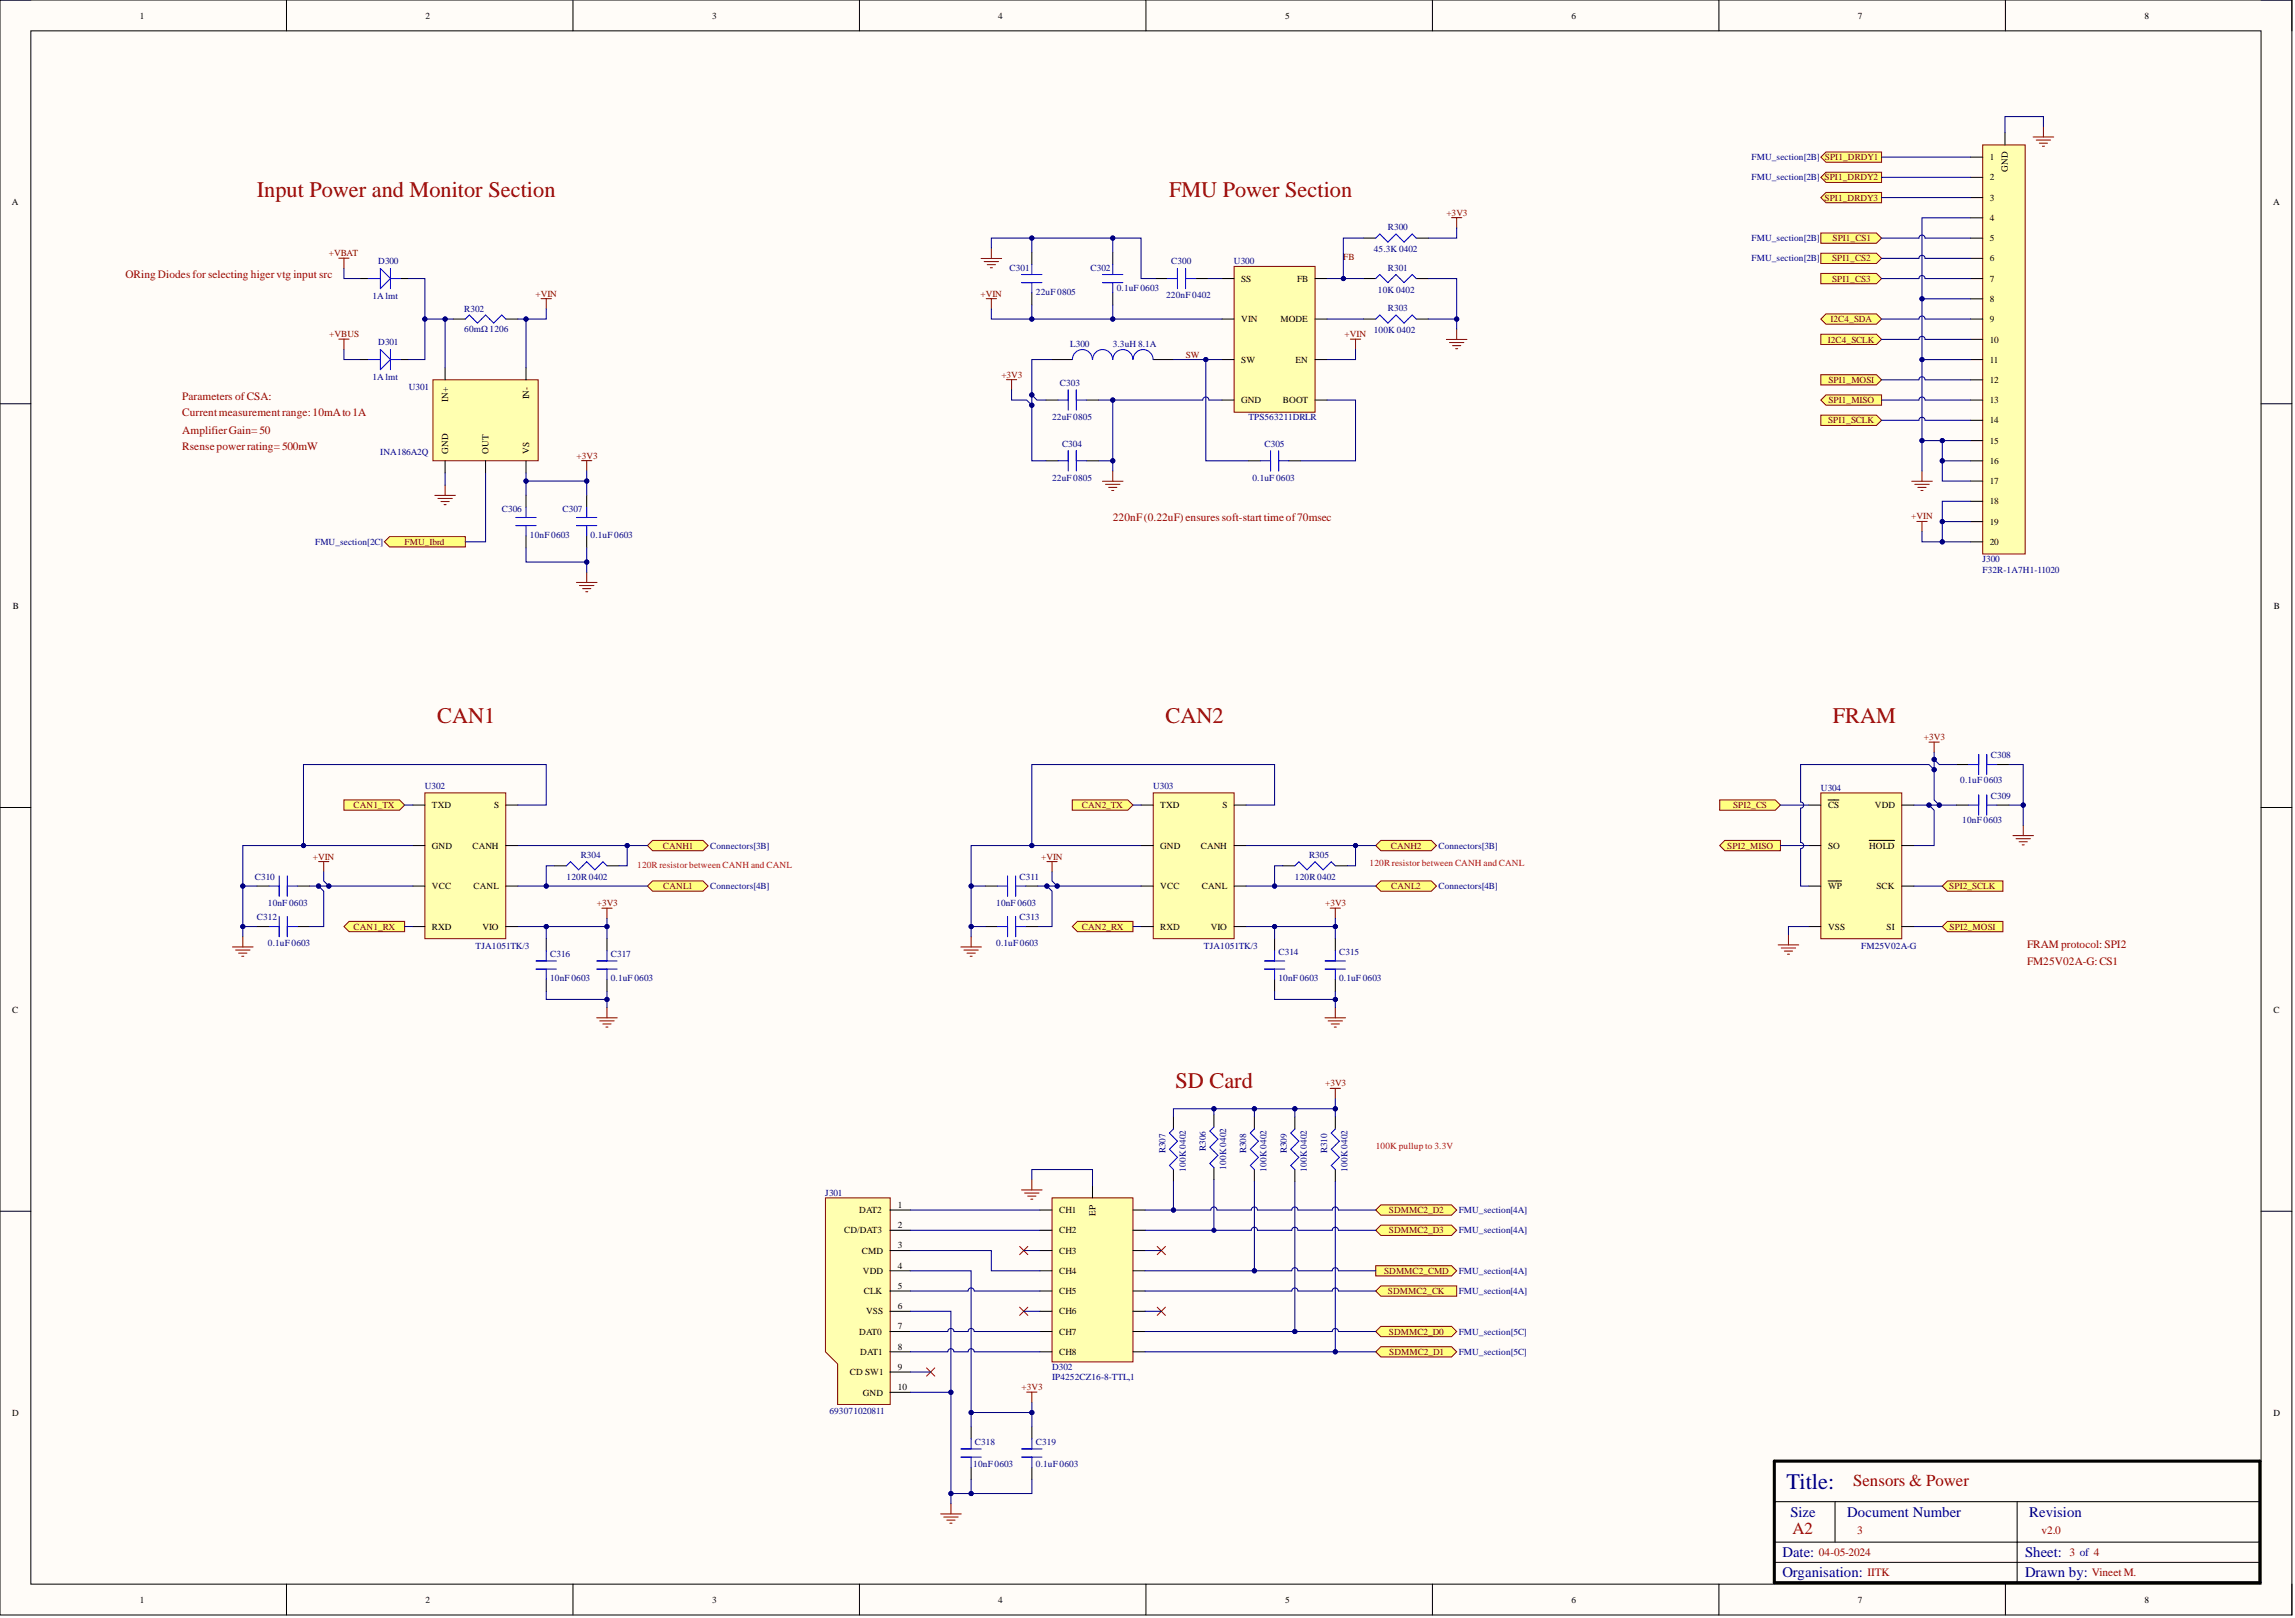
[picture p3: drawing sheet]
<svg xmlns="http://www.w3.org/2000/svg" width="566mm" height="399mm" viewBox="0 0 566 399" stroke-linecap="round" stroke-linejoin="round" font-family="sans-serif">
<defs><g id="words">
<g font-size="5.5" fill="#980000">
<text x="63.4" y="48.5">Input Power and Monitor Section</text>
<text x="288.5" y="48.5">FMU Power Section</text>
<text x="107.8" y="178.3">CAN1</text>
<text x="287.5" y="178.3">CAN2</text>
<text x="452.2" y="178.3">FRAM</text>
<text x="290" y="268.2">SD Card</text>
</g>
<text font-size="5.5" fill="#000080" x="440.8" y="367.1">Title:</text>
<g font-size="4.1" fill="#980000">
<text x="457.2" y="366.4">Sensors &amp; Power</text>
<text x="442.2" y="378.4">A2</text>
</g>
<g font-size="3.6" fill="#000080">
<text x="441.7" y="374">Size</text>
<text x="455.7" y="374">Document Number</text>
<text x="500.6" y="374">Revision</text>
<text x="439.8" y="384">Date:</text>
<text x="499.6" y="384">Sheet:</text>
<text x="439.8" y="389">Organisation:</text>
<text x="499.6" y="389">Drawn by:</text>
</g>
<g font-size="2.8" fill="#980000">
<text x="30.9" y="68.6">ORing Diodes for selecting higer vtg input src</text>
<text x="45" y="98.6">Parameters ofCSA:</text>
<text x="45" y="102.6">Currentmeasurementrange:10mAto1A</text>
<text x="45" y="107">AmplifierGain=50</text>
<text x="45" y="111">Rsensepowerrating=500mW</text>
<text x="274.5" y="128.5">220nF(0.22uF)ensuressoft-start timeof70msec</text>
<text x="500.1" y="233.9">FRAM protocol: SPI2</text>
<text x="500.1" y="237.9">FM25V02A-G:CS1</text>
<text x="448.7" y="383.7">04-05-2024</text>
<text x="458.2" y="378.2">3</text>
<text x="503.7" y="378.2">v2.0</text>
<text x="510.6" y="383.7">3 of 4</text>
<text x="460.7" y="388.7">IITK</text>
<text x="516.1" y="388.7">Vineet M.</text>
</g>
<g font-size="2.3">
<text x="34.5" y="4.6">1</text>
<text x="105" y="4.6">2</text>
<text x="175.7" y="4.6">3</text>
<text x="246.3" y="4.6">4</text>
<text x="317" y="4.6">5</text>
<text x="387.7" y="4.6">6</text>
<text x="458.4" y="4.6">7</text>
<text x="529.1" y="4.6">8</text>
<text x="490.9" y="39.5">1</text>
<text x="490.9" y="44.5">2</text>
<text x="495.4" y="42.4" transform="rotate(-90 495.4 42.4)">GND</text>
<text x="3" y="50.6">A</text>
<text x="490.9" y="49.5">3</text>
<text x="560.8" y="50.6">A</text>
<text x="490.9" y="54.5">4</text>
<text x="490.9" y="59.4">5</text>
<text x="490.9" y="64.4">6</text>
<text x="306.2" y="69.5">SS</text>
<text x="320" y="69.5">FB</text>
<text x="490.9" y="69.5">7</text>
<text x="490.9" y="74.5">8</text>
<text x="306.2" y="79.5">VIN</text>
<text x="315.9" y="79.5">MODE</text>
<text x="490.9" y="79.5">9</text>
<text x="306.2" y="89.5">SW</text>
<text x="319.7" y="89.5">EN</text>
<text x="490.9" y="84.5">10</text>
<text x="490.9" y="89.5">11</text>
<text x="490.9" y="94.4">12</text>
<text x="110.6" y="99.1" transform="rotate(-90 110.6 99.1)">IN+</text>
<text x="130.6" y="98.5" transform="rotate(-90 130.6 98.5)">IN-</text>
<text x="306.2" y="99.4">GND</text>
<text x="316.5" y="99.4">BOOT</text>
<text x="490.9" y="99.4">13</text>
<text x="490.9" y="104.4">14</text>
<text x="110.6" y="111.9" transform="rotate(-90 110.6 111.9)">GND</text>
<text x="120.5" y="111.9" transform="rotate(-90 120.5 111.9)">OUT</text>
<text x="130.6" y="111.9" transform="rotate(-90 130.6 111.9)">VS</text>
<text x="490.9" y="109.4">15</text>
<text x="490.9" y="119.4">17</text>
<text x="490.9" y="114.4">16</text>
<text x="490.9" y="124.4">18</text>
<text x="490.9" y="129.4">19</text>
<text x="490.9" y="134.4">20</text>
<text x="3.1" y="150.1">B</text>
<text x="561" y="150.1">B</text>
<text x="106.6" y="199.3">TXD</text>
<text x="121.9" y="199.3">S</text>
<text x="286.3" y="199.3">TXD</text>
<text x="301.6" y="199.3">S</text>
<text x="451" y="199.3">CS</text>
<text x="462.6" y="199.3">VDD</text>
<text x="106.6" y="209.3">GND</text>
<text x="116.6" y="209.3">CANH</text>
<text x="286.3" y="209.3">GND</text>
<text x="296.2" y="209.3">CANH</text>
<text x="451" y="209.3">SO</text>
<text x="461.1" y="209.3">HOLD</text>
<text x="106.6" y="219.2">VCC</text>
<text x="116.8" y="219.2">CANL</text>
<text x="286.3" y="219.2">VCC</text>
<text x="296.5" y="219.2">CANL</text>
<text x="451" y="219.2">WP</text>
<text x="462.9" y="219.2">SCK</text>
<text x="106.6" y="229.2">RXD</text>
<text x="119" y="229.2">VIO</text>
<text x="286.3" y="229.2">RXD</text>
<text x="298.7" y="229.2">VIO</text>
<text x="451" y="229.2">VSS</text>
<text x="465.5" y="229.2">SI</text>
<text x="3" y="249.7">C</text>
<text x="560.9" y="249.7">C</text>
<text x="212" y="299.2">DAT2</text>
<text x="221.5" y="297.9">1</text>
<text x="261.3" y="299.2">CH1</text>
<text x="270.3" y="299.7" transform="rotate(-90 270.3 299.7)">EP</text>
<text x="208.3" y="304.1">CD/DAT3</text>
<text x="221.5" y="302.9">2</text>
<text x="261.3" y="304.1">CH2</text>
<text x="212.7" y="309.1">CMD</text>
<text x="221.5" y="307.9">3</text>
<text x="261.3" y="309.1">CH3</text>
<text x="212.9" y="314.1">VDD</text>
<text x="221.5" y="312.9">4</text>
<text x="221.5" y="317.8">5</text>
<text x="261.3" y="314.1">CH4</text>
<text x="213.2" y="319.1">CLK</text>
<text x="221.5" y="322.8">6</text>
<text x="261.3" y="319.1">CH5</text>
<text x="212" y="329.1">DAT0</text>
<text x="213.7" y="324.1">VSS</text>
<text x="221.5" y="327.8">7</text>
<text x="261.3" y="324.1">CH6</text>
<text x="261.3" y="329.1">CH7</text>
<text x="212.2" y="334.1">DAT1</text>
<text x="221.5" y="332.8">8</text>
<text x="261.3" y="334.1">CH8</text>
<text x="209.7" y="339.1">CD SW1</text>
<text x="221.5" y="337.8">9</text>
<text x="212.9" y="344.1">GND</text>
<text x="221.5" y="342.9">10</text>
<text x="3" y="349.2">D</text>
<text x="560.9" y="349.2">D</text>
<text x="34.5" y="395.2">1</text>
<text x="105" y="395.2">2</text>
<text x="175.7" y="395.2">3</text>
<text x="246.3" y="395.2">4</text>
<text x="317" y="395.2">5</text>
<text x="387.7" y="395.2">6</text>
<text x="458.4" y="395.2">7</text>
<text x="529.1" y="395.2">8</text>
</g>
<g font-size="2.3" fill="#000080">
<text x="432.2" y="39.5">FMU_section[2B] SPI1_DRDY1</text>
<text x="432.2" y="44.5">FMU_section[2B] SPI1_DRDY2</text>
<text x="342.4" y="56.7">R300</text>
<text x="432.2" y="59.4">FMU_section[2B]</text>
<text x="93.3" y="65.2">D300</text>
<text x="289" y="65.2">C300</text>
<text x="304.4" y="65.2">U300</text>
<text x="338.9" y="62.2">45.3K 0402</text>
<text x="432.2" y="64.4">FMU_section[2B]</text>
<text x="249.1" y="66.7">C301</text>
<text x="269" y="66.7">C302</text>
<text x="275.5" y="71.7">0.1uF 0603</text>
<text x="342.4" y="66.7">R301</text>
<text x="91.9" y="73.6">1Almt</text>
<text x="114.5" y="76.9">R302</text>
<text x="255.6" y="72.7">22uF 0805</text>
<text x="287.7" y="73.5">220nF 0402</text>
<text x="339.9" y="72.2">10K 0402</text>
<text x="342.4" y="76.7">R303</text>
<text x="114.5" y="81.9">60mΩ 1206</text>
<text x="338.9" y="82.2">100K 0402</text>
<text x="93.3" y="85.1">D301</text>
<text x="264" y="85.7">L300</text>
<text x="274.5" y="85.7">3.3uH 8.1A</text>
<text x="91.9" y="93.7">1Almt</text>
<text x="261.5" y="95.1">C303</text>
<text x="100.8" y="96.1">U301</text>
<text x="259.6" y="103.7">22uF 0805</text>
<text x="308" y="103.7">TPS563211DRLR</text>
<text x="93.8" y="112.1">INA186A2Q</text>
<text x="262" y="110.2">C304</text>
<text x="312" y="110.2">C305</text>
<text x="259.6" y="118.6">22uF 0805</text>
<text x="309" y="118.6">0.1uF 0603</text>
<text x="123.8" y="126.2">C306</text>
<text x="138.8" y="126.2">C307</text>
<text x="77.8" y="134.4">FMU_section[2C]</text>
<text x="130.8" y="132.6">10nF 0603</text>
<text x="145.7" y="132.6">0.1uF 0603</text>
<text x="489.1" y="138.7">J300</text>
<text x="489.1" y="141.2">F32R-1A7H1-11020</text>
<text x="491.1" y="187">C308</text>
<text x="104.8" y="194.6">U302</text>
<text x="284.5" y="194.6">U303</text>
<text x="449.2" y="195.1">U304</text>
<text x="483.6" y="193">0.1uF 0603</text>
<text x="491.1" y="197">C309</text>
<text x="484.1" y="203">10nF 0603</text>
<text x="175.2" y="209.3">Connectors[3B]</text>
<text x="354.9" y="209.3">Connectors[3B]</text>
<text x="143.3" y="211.5">R304</text>
<text x="323" y="211.5">R305</text>
<text x="62.9" y="217">C310</text>
<text x="139.8" y="217">120R 0402</text>
<text x="175.2" y="219.2">Connectors[4B]</text>
<text x="251.5" y="217">C311</text>
<text x="319.5" y="217">120R 0402</text>
<text x="354.9" y="219.2">Connectors[4B]</text>
<text x="63.4" y="226.9">C312</text>
<text x="66.1" y="223.3">10nF 0603</text>
<text x="245.8" y="223.3">10nF 0603</text>
<text x="251.5" y="226.9">C313</text>
<text x="66.1" y="233.3">0.1uF 0603</text>
<text x="117.3" y="234">TJA1051TK/3</text>
<text x="245.8" y="233.3">0.1uF 0603</text>
<text x="297" y="234">TJA1051TK/3</text>
<text x="459.2" y="234">FM25V02A-G</text>
<text x="135.7" y="236">C316</text>
<text x="150.7" y="236">C317</text>
<text x="315.4" y="235.5">C314</text>
<text x="330.4" y="235.5">C315</text>
<text x="135.7" y="242">10nF 0603</text>
<text x="150.7" y="242">0.1uF 0603</text>
<text x="315.4" y="242">10nF 0603</text>
<text x="330.4" y="242">0.1uF 0603</text>
<text x="287.5" y="284.4" transform="rotate(-90 287.5 284.4)">R307</text>
<text x="297.5" y="283.9" transform="rotate(-90 297.5 283.9)">R306</text>
<text x="307.5" y="284.4" transform="rotate(-90 307.5 284.4)">R308</text>
<text x="317.5" y="284.4" transform="rotate(-90 317.5 284.4)">R309</text>
<text x="327.4" y="284.4" transform="rotate(-90 327.4 284.4)">R310</text>
<text x="292.5" y="288.9" transform="rotate(-90 292.5 288.9)">100K0402</text>
<text x="302.5" y="288.4" transform="rotate(-90 302.5 288.4)">100K0402</text>
<text x="312.5" y="288.9" transform="rotate(-90 312.5 288.9)">100K0402</text>
<text x="322.4" y="288.9" transform="rotate(-90 322.4 288.9)">100K0402</text>
<text x="332.4" y="288.9" transform="rotate(-90 332.4 288.9)">100K0402</text>
<text x="203.6" y="294.9">J301</text>
<text x="359.9" y="299.2">FMU_section[4A]</text>
<text x="359.9" y="304.1">FMU_section[4A]</text>
<text x="359.9" y="314.1">FMU_section[4A]</text>
<text x="359.9" y="319.1">FMU_section[4A]</text>
<text x="359.9" y="329.1">FMU_section[5C]</text>
<text x="359.9" y="334.1">FMU_section[5C]</text>
<text x="259.6" y="337.9">D302</text>
<text x="259.6" y="340.4">IP4252CZ16-8-TTL,1</text>
<text x="204.6" y="348.8">693071020811</text>
<text x="240.5" y="356.3">C318</text>
<text x="255.6" y="356.3">C319</text>
<text x="240.1" y="361.8">10nF 0603</text>
<text x="255.6" y="361.8">0.1uF 0603</text>
</g>
<g font-size="2.3" fill="#800000">
<text x="356.8" y="53.2">+3V3</text>
<text x="450.2" y="49.5">SPI1_DRDY3</text>
<text x="452.1" y="59.4">SPI1_CS1</text>
<text x="81.1" y="63.2">+VBAT</text>
<text x="331.4" y="64.2">FB</text>
<text x="452" y="64.4">SPI1_CS2</text>
<text x="452" y="69.5">SPI1_CS3</text>
<text x="132.1" y="73.1">+VIN</text>
<text x="241.9" y="73.1">+VIN</text>
<text x="81.2" y="83.1">+VBUS</text>
<text x="331.7" y="83.1">+VIN</text>
<text x="451.6" y="79.5">I2C4_SDA</text>
<text x="292.5" y="88.2">SW</text>
<text x="450.9" y="84.5">I2C4_SCLK</text>
<text x="247.1" y="93.1">+3V3</text>
<text x="451.1" y="94.4">SPI1_MOSI</text>
<text x="451.1" y="99.4">SPI1_MISO</text>
<text x="451" y="104.4">SPI1_SCLK</text>
<text x="142.2" y="113.1">+3V3</text>
<text x="471.5" y="128.1">+VIN</text>
<text x="99.8" y="134.4">FMU_Ibrd</text>
<text x="474.7" y="182.5">+3V3</text>
<text x="87.2" y="199.3">CAN1_TX</text>
<text x="266.9" y="199.3">CAN2_TX</text>
<text x="427.6" y="199.3">SPI2_CS</text>
<text x="163.5" y="209.3">CANH1</text>
<text x="343.2" y="209.3">CANH2</text>
<text x="426.2" y="209.3">SPI2_MISO</text>
<text x="77.2" y="212">+VIN</text>
<text x="256.9" y="212">+VIN</text>
<text x="163.6" y="219.2">CANL1</text>
<text x="343.2" y="219.2">CANL2</text>
<text x="480.9" y="219.2">SPI2_SCLK</text>
<text x="147.2" y="223.5">+3V3</text>
<text x="326.9" y="223.5">+3V3</text>
<text x="87.2" y="229.2">CAN1_RX</text>
<text x="266.9" y="229.2">CAN2_RX</text>
<text x="481" y="229.2">SPI2_MOSI</text>
<text x="326.9" y="267.9">+3V3</text>
<text x="342.6" y="299.2">SDMMC2_D2</text>
<text x="342.6" y="304.1">SDMMC2_D3</text>
<text x="341.5" y="314.1">SDMMC2_CMD</text>
<text x="342.4" y="319.1">SDMMC2_CK</text>
<text x="342.6" y="329.1">SDMMC2_D0</text>
<text x="342.7" y="334.1">SDMMC2_D1</text>
<text x="252" y="342.8">+3V3</text>
</g>
<g font-size="2.3" fill="#f00">
<text x="157.2" y="214">120R resistor between CANH and CANL</text>
<text x="337.9" y="213.5">120R resistor between CANH and CANL</text>
<text x="339.4" y="283.4">100K pullup to 3.3V</text>
</g>
</g></defs>
<path d="M0 0h565.4v398.3h-565.4z" fill-rule="evenodd" fill="#fffcf8"/>
<path d="M0 0h565.4v398.3h-565.4z" fill="none" stroke="#000" stroke-width=".25"/>
<path d="M7.6 7.6h550.2v383h-550.2z" fill-rule="evenodd" fill="#fffcf8"/>
<g fill="none" stroke="#000" stroke-width=".25">
<path d="M0 0h7.6M70.7 0v7.6M141.4 0v7.6M212 0v7.6M282.7 0v7.6M353.4 0v7.6M424.1 0v7.6M494.8 0v7.6M557.8 0h7.6v7.6M7.6 7.6h550.2v383h-550.2zM0 99.6h7.6M557.8 99.6h7.6"/>
<path d="M0 199.1h7.6M557.8 199.1h7.6M0 298.7h7.6M557.8 298.7h7.6M437.8 370.3h119.7M452.7 370.3v10M497.7 370.3v20M70.7 390.6v7.7M141.4 390.6v7.7M212 390.6v7.7M282.7 390.6v7.7M353.4 390.6v7.7"/>
<path d="M424.1 390.6v7.7M437.8 385.3h119.7M437.8 380.3h119.7M494.8 390.6v7.7M565.4 390.6v7.7"/>
</g>
<path d="M437.8 360.3h119.7v30h-119.7z" fill="none" stroke="#000" stroke-width=".76"/>
<path d="M449.2 195.5h20v36h-20z" fill-rule="evenodd" fill="#ffffb0"/>
<path d="M449.2 195.5h20v36h-20z" fill="none" stroke="#800000" stroke-width=".25"/>
<path d="M446.2 198.5h3M451 197.3h2.7M469.2 198.5h3M446.2 208.5h3M446.2 218.5h3M451 217.2h3.4M461.1 207.2h6.3M469.2 208.5h3M469.2 218.5h3M446.2 228.5h3M469.2 228.5h3" fill="none" stroke="#000" stroke-width=".25"/>
<path d="M425.5 207.2h13.8v2.6h-13.8l-1.2-1.3z" fill-rule="evenodd" fill="#ffff80"/>
<path d="M425.5 207.2h13.8v2.6h-13.8l-1.2-1.3z" fill="none" stroke="#800000" stroke-width=".25"/>
<path d="M480.5 227.2h13.6v2.6h-13.6l-1.3-1.3z" fill-rule="evenodd" fill="#ffff80"/>
<path d="M480.5 227.2h13.6v2.6h-13.6l-1.3-1.3z" fill="none" stroke="#800000" stroke-width=".25"/>
<path d="M424.3 197.3h13.7l1.3 1.2-1.3 1.3h-13.7z" fill-rule="evenodd" fill="#ffff80"/>
<path d="M424.3 197.3h13.7l1.3 1.2-1.3 1.3h-13.7z" fill="none" stroke="#800000" stroke-width=".25"/>
<path d="M480.5 217.2h13.6v2.6h-13.6l-1.3-1.3z" fill-rule="evenodd" fill="#ffff80"/>
<g fill="none" stroke="#800000" stroke-width=".25">
<path d="M475.9 183h2.5M477.2 183v2.5M480.5 217.2h13.6v2.6h-13.6l-1.3-1.3zM496.6 206.1h5.1M497.4 206.8h3.5M498.1 207.6h2.1M498.9 208.3h.5M499.2 203.5v2.6M438.7 233h5.1M439.5 233.8h3.5M440.2 234.5h2.1M441 235.3h.5"/>
<path d="M441.2 230.5v2.5"/>
</g>
<path d="M482.7 188.5h3M482.7 198.5h3M492.6 188.5h3M492.6 198.5h3" fill="none" stroke="#000" stroke-width=".25"/>
<path d="M485.7 188.5h2.5M485.7 198.5h2.5M488.2 186v5M488.2 196v5M490.2 188.5h2.4M490.2 186v5M490.2 196v5M490.2 198.5h2.4" fill="none" stroke="#00f" stroke-width=".25"/>
<path d="M104.8 195.5h20v36h-20z" fill-rule="evenodd" fill="#ffffb0"/>
<path d="M104.8 195.5h20v36h-20z" fill="none" stroke="#800000" stroke-width=".25"/>
<path d="M101.8 198.5h3M124.8 198.5h3M101.8 208.5h3M101.8 218.5h3M124.8 208.5h3M124.8 218.5h3M101.8 228.5h3M124.8 228.5h3" fill="none" stroke="#000" stroke-width=".25"/>
<path d="M84.9 197.3h13.7l1.2 1.2-1.2 1.3h-13.7z" fill-rule="evenodd" fill="#ffff80"/>
<path d="M84.9 197.3h13.7l1.2 1.2-1.2 1.3h-13.7z" fill="none" stroke="#800000" stroke-width=".25"/>
<path d="M161 217.2h12.4l1.3 1.3-1.3 1.3h-12.4l-1.3-1.3z" fill-rule="evenodd" fill="#ffff80"/>
<path d="M161 217.2h12.4l1.3 1.3-1.3 1.3h-12.4l-1.3-1.3z" fill="none" stroke="#800000" stroke-width=".25"/>
<path d="M86.1 227.2h13.7v2.5h-13.7l-1.2-1.2z" fill-rule="evenodd" fill="#ffff80"/>
<path d="M86.1 227.2h13.7v2.5h-13.7l-1.2-1.2z" fill="none" stroke="#800000" stroke-width=".25"/>
<path d="M161 207.2h12.4l1.3 1.3-1.3 1.3h-12.4l-1.3-1.3z" fill-rule="evenodd" fill="#ffff80"/>
<g fill="none" stroke="#800000" stroke-width=".25">
<path d="M161 207.2h12.4l1.3 1.3-1.3 1.3h-12.4l-1.3-1.3zM57.4 233.5h5M58.1 234.3h3.6M58.9 235h2M59.7 235.8h.5M59.9 231v2.5M148.5 224h2.5M149.7 224v2.5M147.2 251h5.1M148 251.8h3.5M148.7 252.5h2.1M149.5 253.3h.5"/>
<path d="M149.7 248.5v2.5"/>
</g>
<path d="M63.4 218.5h3M73.4 218.5h3M63.4 228.5h3M73.4 228.5h3M134.8 231.5v3M149.7 231.5v3M134.8 241.5v3M149.7 241.5v3" fill="none" stroke="#000" stroke-width=".25"/>
<g fill="none" stroke="#00f" stroke-width=".25">
<path d="M66.4 218.5h2.5M68.9 216v5M70.9 216v5M70.9 218.5h2.5M66.4 228.5h2.5M68.9 226v5M70.9 228.5h2.5M70.9 226v5M132.3 239h5M132.3 237h5M134.8 234.5v2.5M134.8 239v2.5"/>
<path d="M147.3 239h4.9M147.3 237h4.9M149.7 234.5v2.5M149.7 239v2.5"/>
</g>
<path d="M284.5 195.5h20v36h-20z" fill-rule="evenodd" fill="#ffffb0"/>
<path d="M284.5 195.5h20v36h-20z" fill="none" stroke="#800000" stroke-width=".25"/>
<path d="M281.5 198.5h3M304.5 198.5h3M281.5 208.5h3M281.5 218.5h3M304.5 208.5h3M304.5 218.5h3M281.5 228.5h3M304.5 228.5h3" fill="none" stroke="#000" stroke-width=".25"/>
<path d="M264.5 197.3h13.8l1.2 1.2-1.2 1.3h-13.8z" fill-rule="evenodd" fill="#ffff80"/>
<path d="M264.5 197.3h13.8l1.2 1.2-1.2 1.3h-13.8z" fill="none" stroke="#800000" stroke-width=".25"/>
<path d="M340.7 217.2h12.4l1.3 1.3-1.3 1.3h-12.4l-1.3-1.3z" fill-rule="evenodd" fill="#ffff80"/>
<path d="M340.7 217.2h12.4l1.3 1.3-1.3 1.3h-12.4l-1.3-1.3z" fill="none" stroke="#800000" stroke-width=".25"/>
<path d="M265.8 227.2h13.7v2.5h-13.7l-1.3-1.2z" fill-rule="evenodd" fill="#ffff80"/>
<path d="M265.8 227.2h13.7v2.5h-13.7l-1.3-1.2z" fill="none" stroke="#800000" stroke-width=".25"/>
<path d="M340.7 207.2h12.4l1.3 1.3-1.3 1.3h-12.4l-1.3-1.3z" fill-rule="evenodd" fill="#ffff80"/>
<g fill="none" stroke="#800000" stroke-width=".25">
<path d="M340.7 207.2h12.4l1.3 1.3-1.3 1.3h-12.4l-1.3-1.3zM237.1 233.5h5M237.8 234.3h3.6M238.6 235h2M239.3 235.8h.5M239.6 231v2.5M328.2 223.9h2.5M329.4 223.9v2.6M326.9 251h5.1M327.7 251.8h3.5M328.4 252.5h2.1M329.2 253.3h.5"/>
<path d="M329.4 248.5v2.5"/>
</g>
<path d="M243.1 218.5h3M253.1 218.5h3M243.1 228.5h3M253.1 228.5h3M314.5 231.5v3M329.4 231.5v3M314.5 241.5v3M329.4 241.5v3" fill="none" stroke="#000" stroke-width=".25"/>
<g fill="none" stroke="#00f" stroke-width=".25">
<path d="M246.1 218.5h2.5M248.6 216v5M250.6 216v5M250.6 218.5h2.5M246.1 228.5h2.5M248.6 226v5M250.6 228.5h2.5M250.6 226v5M312 239h5M312 237h5M314.5 234.5v2.5M314.5 239v2.5"/>
<path d="M326.9 239h5M326.9 237h5M329.4 234.5v2.5M329.4 239v2.5"/>
</g>
<path d="M340.7 327.1h17.4l1.3 1.2-1.3 1.3h-17.4l-1.3-1.3z" fill-rule="evenodd" fill="#ffff80"/>
<path d="M340.7 327.1h17.4l1.3 1.2-1.3 1.3h-17.4l-1.3-1.3z" fill="none" stroke="#800000" stroke-width=".25"/>
<path d="M340.7 332.1h17.4l1.3 1.3-1.3 1.2h-17.4l-1.3-1.2z" fill-rule="evenodd" fill="#ffff80"/>
<path d="M340.7 332.1h17.4l1.3 1.3-1.3 1.2h-17.4l-1.3-1.2z" fill="none" stroke="#800000" stroke-width=".25"/>
<path d="M340.7 297.1h17.4l1.3 1.3-1.3 1.3h-17.4l-1.3-1.3z" fill-rule="evenodd" fill="#ffff80"/>
<path d="M340.7 297.1h17.4l1.3 1.3-1.3 1.3h-17.4l-1.3-1.3z" fill="none" stroke="#800000" stroke-width=".25"/>
<path d="M340.7 302.1h17.4l1.3 1.3-1.3 1.3h-17.4l-1.3-1.3z" fill-rule="evenodd" fill="#ffff80"/>
<path d="M340.7 302.1h17.4l1.3 1.3-1.3 1.3h-17.4l-1.3-1.3z" fill="none" stroke="#800000" stroke-width=".25"/>
<path d="M339.4 312.1h18.7l1.3 1.3-1.3 1.2h-18.7z" fill-rule="evenodd" fill="#ffff80"/>
<path d="M339.4 312.1h18.7l1.3 1.3-1.3 1.2h-18.7z" fill="none" stroke="#800000" stroke-width=".25"/>
<path d="M340.7 317.1h18.7v2.5h-18.7l-1.3-1.2z" fill-rule="evenodd" fill="#ffff80"/>
<path d="M340.7 317.1h18.7v2.5h-18.7l-1.3-1.2zM253.3 343.3h2.5M254.6 343.3v2.5" fill="none" stroke="#800000" stroke-width=".25"/>
<path d="M239.6 351.8v3M254.6 351.8v3M239.6 361.8v3M254.6 361.8v3" fill="none" stroke="#000" stroke-width=".25"/>
<path d="M237.1 359.3h5M237.1 357.3h5M239.6 354.8v2.5M239.6 359.3v2.5M252.1 359.3h5M252.1 357.3h5M254.6 354.8v2.5M254.6 359.3v2.5" fill="none" stroke="#00f" stroke-width=".25"/>
<path d="M228.6 337.3l2 2M230.6 337.3l-2 2" fill="none" stroke="#980000" stroke-width=".25"/>
<path d="M203.7 295.4h15.9v50.9h-12.9v-10l-3-2.9z" fill-rule="evenodd" fill="#ffffb0"/>
<path d="M78.6 212.5h2.5M79.9 212.5v2.5M258.3 212.5h2.5M259.6 212.5v2.5M328.2 268.4h2.5M329.4 268.4v2.5M203.7 295.4h15.9v50.9h-12.9v-10l-3-2.9zM232.1 373.3h5M232.8 374.1h3.6M233.6 374.9h2M234.4 375.6h.5M234.6 370.8v2.5" fill="none" stroke="#800000" stroke-width=".25"/>
<path d="M219.5 298.4h5.1M219.5 303.4h5.1M219.5 308.4h5.1M219.5 313.4h5.1M219.5 318.4h5.1M219.5 323.4h5.1M219.5 328.3h5.1M219.5 333.3h5.1M219.5 338.3h5.1M219.5 343.3h5.1" fill="none" stroke="#000" stroke-width=".25"/>
<path d="M259.6 295.4h19.9v40.4h-19.9z" fill-rule="evenodd" fill="#ffffb0"/>
<path d="M252 293.4h5.1M252.8 294.2h3.5M253.6 295h2M254.3 295.7h.5M254.6 290.9v2.5M259.6 295.4h19.9v40.4h-19.9z" fill="none" stroke="#800000" stroke-width=".25"/>
<g fill="none" stroke="#000" stroke-width=".25">
<path d="M136.8 213.5h3M149.7 213.5h3M316.5 213.5h3M329.4 213.5h3M289.5 275.4v3M299.5 274.9v3M309.5 275.4v3M319.5 275.4v3M329.4 275.4v3M256.6 298.4h3M269.5 292.4v3M279.5 298.4h3"/>
<path d="M289.5 288.4v3M299.5 287.9v3M309.5 288.4v3M319.5 288.4v3M329.4 288.4v3M256.6 303.4h3M256.6 313.4h3M256.6 308.4h3M256.6 318.4h3M279.5 303.4h3M279.5 313.4h3M279.5 308.4h3"/>
<path d="M279.5 318.4h3M256.6 323.4h3M256.6 328.3h3M256.6 333.3h3M279.5 323.4h3M279.5 328.3h3M279.5 333.3h3"/>
</g>
<path d="M139.8 213.5l1-1 2 2 2-2 1.9 2 2-2 1 1M319.5 213.5l.9-1 2 2 2-2 2 2 2-2 1 1M289.5 278.4l-1 1 2 2-2 2 2 2-2 2 1 1M299.5 277.9l-1 1 2 2-2 2 2 2-2 2 1 1M309.5 278.4l-1 1 2 2-2 2 2 2-2 2 1 1M319.5 278.4l-1 1 1.9 2-1.9 2 1.9 2-1.9 2 1 1M329.4 278.4l-1 1 2 2-2 2 2 2-2 2 1 1" fill="none" stroke="#00f" stroke-width=".25"/>
<path d="M489.2 35.7h10.4v100.9h-10.4z" fill-rule="evenodd" fill="#ffffb0"/>
<path d="M489.2 35.7h10.4v100.9h-10.4z" fill="none" stroke="#800000" stroke-width=".25"/>
<g fill="none" stroke="#000" stroke-width=".25">
<path d="M486.2 38.7h3M494.7 32.7v3M486.2 43.7h3M486.2 48.7h3M486.2 53.7h3M486.2 58.7h3M486.2 68.7h3M486.2 78.7h3M486.2 73.7h3M486.2 63.7h3M486.2 93.7h3M486.2 98.7h3"/>
<path d="M486.2 83.7h3M486.2 88.7h3M486.2 103.6h3M486.2 108.7h3M486.2 118.6h3M486.2 113.6h3M486.2 123.6h3M486.2 128.6h3M486.2 133.6h3"/>
</g>
<path d="M450.5 97.4h13.7v2.5h-13.7l-1.3-1.2z" fill-rule="evenodd" fill="#ffff80"/>
<path d="M450.5 97.4h13.7v2.5h-13.7l-1.3-1.2z" fill="none" stroke="#800000" stroke-width=".25"/>
<path d="M450.5 47.5h13.7v2.5h-13.7l-1.3-1.3z" fill-rule="evenodd" fill="#ffff80"/>
<path d="M450.5 47.5h13.7v2.5h-13.7l-1.3-1.3z" fill="none" stroke="#800000" stroke-width=".25"/>
<path d="M449.2 92.4h13.7l1.3 1.3-1.3 1.2h-13.7z" fill-rule="evenodd" fill="#ffff80"/>
<path d="M449.2 92.4h13.7l1.3 1.3-1.3 1.2h-13.7z" fill="none" stroke="#800000" stroke-width=".25"/>
<path d="M449.2 67.4h13.7l1.3 1.3-1.3 1.3h-13.7z" fill-rule="evenodd" fill="#ffff80"/>
<path d="M449.2 67.4h13.7l1.3 1.3-1.3 1.3h-13.7z" fill="none" stroke="#800000" stroke-width=".25"/>
<path d="M449.2 102.4h13.7l1.3 1.2-1.3 1.3h-13.7z" fill-rule="evenodd" fill="#ffff80"/>
<path d="M449.2 102.4h13.7l1.3 1.2-1.3 1.3h-13.7z" fill="none" stroke="#800000" stroke-width=".25"/>
<path d="M450.5 42.5h13.7v2.5h-13.7l-1.3-1.3z" fill-rule="evenodd" fill="#ffff80"/>
<path d="M450.5 42.5h13.7v2.5h-13.7l-1.3-1.3z" fill="none" stroke="#800000" stroke-width=".25"/>
<path d="M449.2 57.5h13.7l1.3 1.2-1.3 1.3h-13.7z" fill-rule="evenodd" fill="#ffff80"/>
<path d="M449.2 57.5h13.7l1.3 1.2-1.3 1.3h-13.7z" fill="none" stroke="#800000" stroke-width=".25"/>
<path d="M449.2 62.4h13.7l1.3 1.3-1.3 1.3h-13.7z" fill-rule="evenodd" fill="#ffff80"/>
<path d="M449.2 62.4h13.7l1.3 1.3-1.3 1.3h-13.7z" fill="none" stroke="#800000" stroke-width=".25"/>
<path d="M450.5 37.5h13.7v2.5h-13.7l-1.3-1.3z" fill-rule="evenodd" fill="#ffff80"/>
<path d="M450.5 37.5h13.7v2.5h-13.7l-1.3-1.3z" fill="none" stroke="#800000" stroke-width=".25"/>
<path d="M449.2 82.4h13.7l1.3 1.3-1.3 1.3h-13.7z" fill-rule="evenodd" fill="#ffff80"/>
<path d="M449.2 82.4h13.7l1.3 1.3-1.3 1.3h-13.7z" fill="none" stroke="#800000" stroke-width=".25"/>
<path d="M450.5 77.4h12.4l1.3 1.3-1.3 1.2h-12.4l-1.3-1.2z" fill-rule="evenodd" fill="#ffff80"/>
<path d="M450.5 77.4h12.4l1.3 1.3-1.3 1.2h-12.4l-1.3-1.2zM471.6 118.7h5.1M472.4 119.4h3.6M474.2 116.1v2.6M472.9 128.6h2.5M473.2 120.2h2M473.9 121h.5M474.2 128.6v2.5" fill="none" stroke="#800000" stroke-width=".25"/>
<path d="M88.8 68.7h2M98.8 68.7h2M111.8 78.7h3M124.8 78.7h3" fill="none" stroke="#000" stroke-width=".25"/>
<path d="M90.8 68.7h3M93.8 66.2l2.5 2.5-2.5 2.5zM96.3 68.7h2.5M96.3 66.2v5M114.8 78.7l1-1 2 2 2-2 2 2 2-2 1 1" fill="none" stroke="#00f" stroke-width=".25"/>
<path d="M106.8 93.7h26v19.9h-26z" fill-rule="evenodd" fill="#ffffb0"/>
<g fill="none" stroke="#800000" stroke-width=".25">
<path d="M106.8 93.7h26v19.9h-26zM109.8 119.6v2.6M143.5 113.6h2.5M144.8 113.6v2.5M107.3 122.2h5M108 122.9h3.6M108.8 123.7h2M109.6 124.4h.5M142.2 143.6h5.1M143 144.4h3.5M143.7 145.2h2.1M144.5 145.9h.5"/>
<path d="M144.8 141.1v2.5"/>
</g>
<path d="M109.8 90.7v3M129.8 90.7v3M109.8 113.6v3M119.8 113.6v3M129.8 113.6v3M129.8 122.1v3M129.8 132.1v3M144.8 122.1v3M144.8 132.1v3" fill="none" stroke="#000" stroke-width=".25"/>
<path d="M127.3 129.6h5M127.3 127.6h5M129.8 125.1v2.5M129.8 129.6v2.5M142.3 129.6h4.9M142.3 127.6h4.9M144.8 125.1v2.5M144.8 129.6v2.5" fill="none" stroke="#00f" stroke-width=".25"/>
<path d="M96.1 132.3h18.7v2.6h-18.7l-1.3-1.3z" fill-rule="evenodd" fill="#ffff80"/>
<path d="M83.6 63.7h2.5M84.9 63.7v2.5M133.5 73.6h2.5M134.8 73.6v2.6M83.6 83.6h2.5M84.9 83.6v2.6M96.1 132.3h18.7v2.6h-18.7l-1.3-1.3z" fill="none" stroke="#800000" stroke-width=".25"/>
<path d="M88.8 88.7h2M98.8 88.7h2" fill="none" stroke="#000" stroke-width=".25"/>
<path d="M90.8 88.7h3M93.8 86.2l2.5 2.5-2.5 2.5zM96.3 88.7h2.5M96.3 86.2v5" fill="none" stroke="#00f" stroke-width=".25"/>
<path d="M304.5 65.7h19.9v36h-19.9z" fill-rule="evenodd" fill="#ffffb0"/>
<g fill="none" stroke="#800000" stroke-width=".25">
<path d="M358.1 53.7h2.5M359.4 53.7v2.5M242 63.7h5.1M242.8 64.5h3.6M243.3 73.6h2.5M243.6 65.3h2M244.3 66h.5M244.6 61.2v2.5M244.6 73.6v2.6M304.5 65.7h19.9v36h-19.9zM248.3 93.6h2.5M249.6 93.6v2.6"/>
<path d="M333.2 83.6h2.5M334.4 83.6v2.6M356.8 83.7h5.1M357.6 84.5h3.6M358.4 85.2h2M359.1 86h.5M359.4 81.2v2.5M272 118.7h5.1M272.8 119.4h3.5M274.5 116.1v2.6M273.5 120.2h2M274.3 121h.5"/>
</g>
<g fill="none" stroke="#000" stroke-width=".25">
<path d="M336.4 58.7h3M349.4 58.7h3M254.6 62.2v3M254.6 72.2v3M274.5 62.2v3M274.5 72.2v3M285 68.7h3M295 68.7h3M301.5 78.7h3M301.5 68.7h3M324.4 78.7h3M324.4 68.7h3"/>
<path d="M336.4 78.7h3M336.4 68.7h3M349.4 78.7h3M349.4 68.7h3M258.1 98.7h3M259.6 88.7h4.9M268 98.7h3M284.5 88.7h5M301.5 98.7h3M301.5 88.7h3M324.4 98.7h3M324.4 88.7h3"/>
<path d="M258.1 113.6h3M268 113.6h3M308 113.6h3M318 113.6h2.9"/>
</g>
<g fill="none" stroke="#00f" stroke-width=".25">
<path d="M339.4 58.7l1-1 2 2 2-2 2 2 2-2 1 1M252.1 69.7h5M252.1 67.7h5M254.6 65.2v2.5M254.6 69.7v2.5M272 69.7h5M272 67.7h5M274.5 65.2v2.5M274.5 69.7v2.5M288 68.7h2.5M290.5 66.2v5M292.5 68.7h2.5"/>
<path d="M292.5 66.2v5M339.4 68.7l1-1 2 2 2-2 2 2 2-2 1 1M339.4 78.7l1-1 2 2 2-2 2 2 2-2 1 1M261.1 98.7h2.4M263.5 96.2v4.9M264.6 88.7a2.46 2.46 0 0 1 2.4-2.5 2.46 2.46 0 0 1 2.5 2.5M265.5 98.7h2.5M265.5 96.2v4.9M269.6 88.7a2.49 2.49 0 0 1 2.5-2.5 2.49 2.49 0 0 1 2.5 2.5 2.47 2.47 0 0 1 2.4-2.5 2.47 2.47 0 0 1 2.5 2.5M279.6 88.7a2.47 2.47 0 0 1 2.4-2.5 2.47 2.47 0 0 1 2.5 2.5M261.1 113.6h2.4M263.5 111.1v5"/>
<path d="M265.5 111.1v5M265.5 113.6h2.5M311 113.6h2.5M313.5 111.1v5M315.5 113.6h2.5M315.5 111.1v5"/>
</g>
<path d="M251.6 307.4l2 2M253.6 307.4l-2 2M285.5 307.4l2 2M287.5 307.4l-2 2M251.6 322.3l2 2.1M253.6 322.3l-2 2.1M285.5 322.3l2 2.1M287.5 322.3l-2 2.1" fill="none" stroke="#980000" stroke-width=".25"/>
<path d="M439.3 198.5h6.9M495.6 198.5h3.6M439.3 208.5h6.9M472.2 218.5h7M472.2 228.5h7" fill="none" stroke="#000080" stroke-width=".25"/>
<circle cx="499.2" cy="198.5" r=".51" fill="#000080"/>
<g fill="none" stroke="#000080" stroke-width=".25">
<path d="M477.2 185.5v1.8l1.2 1.2h4.3"/>
<circle cx="499.2" cy="198.5" r=".51"/>
</g>
<circle cx="477.2" cy="187.3" r=".51" fill="#000080"/>
<g fill="none" stroke="#000080" stroke-width=".25">
<path d="M477.2 187.3v10l1.2 1.2"/>
<circle cx="477.2" cy="187.3" r=".51"/>
</g>
<circle cx="477.2" cy="187.3" r=".51" fill="#000080"/>
<circle cx="477.2" cy="187.3" r=".51" fill="none" stroke="#000080" stroke-width=".25"/>
<circle cx="477.2" cy="189.8" r=".51" fill="#000080"/>
<circle cx="477.2" cy="189.8" r=".51" fill="none" stroke="#000080" stroke-width=".25"/>
<circle cx="478.4" cy="198.5" r=".51" fill="#000080"/>
<g fill="none" stroke="#000080" stroke-width=".25">
<path d="M472.2 198.5h10.5"/>
<circle cx="478.4" cy="198.5" r=".51"/>
</g>
<circle cx="475.9" cy="198.5" r=".51" fill="#000080"/>
<circle cx="475.9" cy="198.5" r=".51" fill="none" stroke="#000080" stroke-width=".25"/>
<circle cx="478.4" cy="198.5" r=".51" fill="#000080"/>
<g fill="none" stroke="#000080" stroke-width=".25">
<path d="M475.9 198.5l1.3 1.3v8.7h-5"/>
<circle cx="478.4" cy="198.5" r=".51"/>
</g>
<circle cx="475.9" cy="198.5" r=".51" fill="#000080"/>
<g fill="none" stroke="#000080" stroke-width=".25">
<path d="M477.2 189.8l-1.3-1.3h-31.7v9.3a.76 .76 0 0 1 .8 .7 .76 .76 0 0 1-.8 .8v8.5a.76 .76 0 0 1 .8 .7 .76 .76 0 0 1-.8 .8v9.2h2"/>
<circle cx="475.9" cy="198.5" r=".51"/>
</g>
<circle cx="477.2" cy="189.8" r=".51" fill="#000080"/>
<g fill="none" stroke="#000080" stroke-width=".25">
<path d="M99.8 198.5h2M154.7 208.5v5h-2M99.8 228.5h2M446.2 228.5h-5v2"/>
<circle cx="477.2" cy="189.8" r=".51"/>
</g>
<circle cx="154.7" cy="208.5" r=".51" fill="#000080"/>
<g fill="none" stroke="#000080" stroke-width=".25">
<path d="M136.8 213.5h-2v5"/>
<circle cx="154.7" cy="208.5" r=".51"/>
</g>
<circle cx="134.8" cy="218.5" r=".51" fill="#000080"/>
<g fill="none" stroke="#000080" stroke-width=".25">
<path d="M149.7 228.5v3"/>
<circle cx="134.8" cy="218.5" r=".51"/>
</g>
<circle cx="149.7" cy="228.5" r=".51" fill="#000080"/>
<g fill="none" stroke="#000080" stroke-width=".25">
<path d="M134.8 228.5v3"/>
<circle cx="149.7" cy="228.5" r=".51"/>
</g>
<circle cx="134.8" cy="228.5" r=".51" fill="#000080"/>
<g fill="none" stroke="#000080" stroke-width=".25">
<path d="M149.7 244.5v2"/>
<circle cx="134.8" cy="228.5" r=".51"/>
</g>
<circle cx="149.7" cy="246.5" r=".51" fill="#000080"/>
<g fill="none" stroke="#000080" stroke-width=".25">
<path d="M134.8 244.5v2h14.9v2"/>
<circle cx="149.7" cy="246.5" r=".51"/>
</g>
<circle cx="149.7" cy="246.5" r=".51" fill="#000080"/>
<g fill="none" stroke="#000080" stroke-width=".25">
<path d="M78.6 218.5l1.3 1.3v8.7h-3.5"/>
<circle cx="149.7" cy="246.5" r=".51"/>
</g>
<circle cx="78.6" cy="218.5" r=".51" fill="#000080"/>
<g fill="none" stroke="#000080" stroke-width=".25">
<path d="M59.9 228.5h3.5"/>
<circle cx="78.6" cy="218.5" r=".51"/>
</g>
<circle cx="59.9" cy="228.5" r=".51" fill="#000080"/>
<g fill="none" stroke="#000080" stroke-width=".25">
<path d="M76.4 218.5h25.4"/>
<circle cx="59.9" cy="228.5" r=".51"/>
</g>
<circle cx="81.1" cy="218.5" r=".51" fill="#000080"/>
<circle cx="81.1" cy="218.5" r=".51" fill="none" stroke="#000080" stroke-width=".25"/>
<circle cx="78.6" cy="218.5" r=".51" fill="#000080"/>
<g fill="none" stroke="#000080" stroke-width=".25">
<path d="M79.9 215v2.2l1.2 1.3"/>
<circle cx="78.6" cy="218.5" r=".51"/>
</g>
<circle cx="81.1" cy="218.5" r=".51" fill="#000080"/>
<g fill="none" stroke="#000080" stroke-width=".25">
<path d="M127.8 198.5h7v-10h-59.9v20"/>
<circle cx="81.1" cy="218.5" r=".51"/>
</g>
<circle cx="74.9" cy="208.5" r=".51" fill="#000080"/>
<g fill="none" stroke="#000080" stroke-width=".25">
<path d="M279.5 198.5h2M307.5 218.5h31.9M279.5 228.5h2"/>
<circle cx="74.9" cy="208.5" r=".51"/>
</g>
<circle cx="314.5" cy="218.5" r=".51" fill="#000080"/>
<g fill="none" stroke="#000080" stroke-width=".25">
<path d="M307.5 208.5h31.9"/>
<circle cx="314.5" cy="218.5" r=".51"/>
</g>
<circle cx="334.4" cy="208.5" r=".51" fill="#000080"/>
<g fill="none" stroke="#000080" stroke-width=".25">
<path d="M334.4 208.5v5h-2"/>
<circle cx="334.4" cy="208.5" r=".51"/>
</g>
<circle cx="334.4" cy="208.5" r=".51" fill="#000080"/>
<g fill="none" stroke="#000080" stroke-width=".25">
<path d="M316.5 213.5h-2v5"/>
<circle cx="334.4" cy="208.5" r=".51"/>
</g>
<circle cx="314.5" cy="218.5" r=".51" fill="#000080"/>
<g fill="none" stroke="#000080" stroke-width=".25">
<path d="M329.4 226.5v2h-21.9"/>
<circle cx="314.5" cy="218.5" r=".51"/>
</g>
<circle cx="314.5" cy="228.5" r=".51" fill="#000080"/>
<circle cx="314.5" cy="228.5" r=".51" fill="none" stroke="#000080" stroke-width=".25"/>
<circle cx="329.4" cy="228.5" r=".51" fill="#000080"/>
<g fill="none" stroke="#000080" stroke-width=".25">
<path d="M329.4 228.5v3"/>
<circle cx="329.4" cy="228.5" r=".51"/>
</g>
<circle cx="329.4" cy="228.5" r=".51" fill="#000080"/>
<g fill="none" stroke="#000080" stroke-width=".25">
<path d="M314.5 228.5v3"/>
<circle cx="329.4" cy="228.5" r=".51"/>
</g>
<circle cx="314.5" cy="228.5" r=".51" fill="#000080"/>
<g fill="none" stroke="#000080" stroke-width=".25">
<path d="M329.4 244.5v2"/>
<circle cx="314.5" cy="228.5" r=".51"/>
</g>
<circle cx="329.4" cy="246.5" r=".51" fill="#000080"/>
<g fill="none" stroke="#000080" stroke-width=".25">
<path d="M314.5 244.5v2h14.9v2"/>
<circle cx="329.4" cy="246.5" r=".51"/>
</g>
<circle cx="329.4" cy="246.5" r=".51" fill="#000080"/>
<g fill="none" stroke="#000080" stroke-width=".25">
<path d="M258.3 218.5l1.3 1.3v8.7h-3.5"/>
<circle cx="329.4" cy="246.5" r=".51"/>
</g>
<circle cx="258.3" cy="218.5" r=".51" fill="#000080"/>
<g fill="none" stroke="#000080" stroke-width=".25">
<path d="M243.1 218.5h-3.5v12.5"/>
<circle cx="258.3" cy="218.5" r=".51"/>
</g>
<circle cx="239.6" cy="228.5" r=".51" fill="#000080"/>
<circle cx="239.6" cy="228.5" r=".51" fill="none" stroke="#000080" stroke-width=".25"/>
<circle cx="239.6" cy="218.5" r=".51" fill="#000080"/>
<g fill="none" stroke="#000080" stroke-width=".25">
<path d="M239.6 228.5h3.5"/>
<circle cx="239.6" cy="218.5" r=".51"/>
</g>
<circle cx="239.6" cy="228.5" r=".51" fill="#000080"/>
<g fill="none" stroke="#000080" stroke-width=".25">
<path d="M256.1 218.5h25.4"/>
<circle cx="239.6" cy="228.5" r=".51"/>
</g>
<circle cx="260.8" cy="218.5" r=".51" fill="#000080"/>
<circle cx="260.8" cy="218.5" r=".51" fill="none" stroke="#000080" stroke-width=".25"/>
<circle cx="258.3" cy="218.5" r=".51" fill="#000080"/>
<g fill="none" stroke="#000080" stroke-width=".25">
<path d="M259.6 215v2.2l1.2 1.3"/>
<circle cx="258.3" cy="218.5" r=".51"/>
</g>
<circle cx="260.8" cy="218.5" r=".51" fill="#000080"/>
<g fill="none" stroke="#000080" stroke-width=".25">
<path d="M281.5 208.5h-41.9v10"/>
<circle cx="260.8" cy="218.5" r=".51"/>
</g>
<circle cx="254.6" cy="208.5" r=".51" fill="#000080"/>
<circle cx="254.6" cy="208.5" r=".51" fill="none" stroke="#000080" stroke-width=".25"/>
<circle cx="239.6" cy="218.5" r=".51" fill="#000080"/>
<g fill="none" stroke="#000080" stroke-width=".25">
<path d="M307.5 198.5h7v-10h-59.9v20"/>
<circle cx="239.6" cy="218.5" r=".51"/>
</g>
<circle cx="254.6" cy="208.5" r=".51" fill="#000080"/>
<g fill="none" stroke="#000080" stroke-width=".25">
<path d="M495.6 188.5h3.6v15M224.6 338.3h5"/>
<circle cx="254.6" cy="208.5" r=".51"/>
</g>
<circle cx="499.2" cy="198.5" r=".51" fill="#000080"/>
<g fill="none" stroke="#000080" stroke-width=".25">
<path d="M289.5 291.4v7"/>
<circle cx="499.2" cy="198.5" r=".51"/>
</g>
<circle cx="289.5" cy="298.4" r=".51" fill="#000080"/>
<g fill="none" stroke="#000080" stroke-width=".25">
<path d="M299.5 290.9v12.5"/>
<circle cx="289.5" cy="298.4" r=".51"/>
</g>
<circle cx="299.5" cy="303.4" r=".51" fill="#000080"/>
<g fill="none" stroke="#000080" stroke-width=".25">
<path d="M319.5 291.4v36.9"/>
<circle cx="299.5" cy="303.4" r=".51"/>
</g>
<circle cx="319.5" cy="328.3" r=".51" fill="#000080"/>
<g fill="none" stroke="#000080" stroke-width=".25">
<path d="M329.4 291.4v41.9"/>
<circle cx="319.5" cy="328.3" r=".51"/>
</g>
<circle cx="329.4" cy="333.3" r=".51" fill="#000080"/>
<g fill="none" stroke="#000080" stroke-width=".25">
<path d="M239.6 364.8v3.5"/>
<circle cx="329.4" cy="333.3" r=".51"/>
</g>
<circle cx="239.6" cy="368.3" r=".51" fill="#000080"/>
<g fill="none" stroke="#000080" stroke-width=".25">
<path d="M319.5 275.4v-2h9.9v2"/>
<circle cx="239.6" cy="368.3" r=".51"/>
</g>
<circle cx="319.5" cy="273.4" r=".51" fill="#000080"/>
<circle cx="319.5" cy="273.4" r=".51" fill="none" stroke="#000080" stroke-width=".25"/>
<circle cx="329.4" cy="273.4" r=".51" fill="#000080"/>
<g fill="none" stroke="#000080" stroke-width=".25">
<path d="M319.5 273.4h-10v2"/>
<circle cx="329.4" cy="273.4" r=".51"/>
</g>
<circle cx="309.5" cy="273.4" r=".51" fill="#000080"/>
<circle cx="309.5" cy="273.4" r=".51" fill="none" stroke="#000080" stroke-width=".25"/>
<circle cx="319.5" cy="273.4" r=".51" fill="#000080"/>
<g fill="none" stroke="#000080" stroke-width=".25">
<path d="M309.5 273.4h-10v1.5"/>
<circle cx="319.5" cy="273.4" r=".51"/>
</g>
<circle cx="299.5" cy="273.4" r=".51" fill="#000080"/>
<circle cx="299.5" cy="273.4" r=".51" fill="none" stroke="#000080" stroke-width=".25"/>
<circle cx="309.5" cy="273.4" r=".51" fill="#000080"/>
<g fill="none" stroke="#000080" stroke-width=".25">
<path d="M299.5 273.4h-10v2"/>
<circle cx="309.5" cy="273.4" r=".51"/>
</g>
<circle cx="299.5" cy="273.4" r=".51" fill="#000080"/>
<g fill="none" stroke="#000080" stroke-width=".25">
<path d="M329.4 270.9v2.5"/>
<circle cx="299.5" cy="273.4" r=".51"/>
</g>
<circle cx="329.4" cy="273.4" r=".51" fill="#000080"/>
<g fill="none" stroke="#000080" stroke-width=".25">
<path d="M239.6 348.3h15v3.5"/>
<circle cx="329.4" cy="273.4" r=".51"/>
</g>
<circle cx="254.6" cy="348.3" r=".51" fill="#000080"/>
<circle cx="254.6" cy="348.3" r=".51" fill="none" stroke="#000080" stroke-width=".25"/>
<circle cx="239.6" cy="348.3" r=".51" fill="#000080"/>
<g fill="none" stroke="#000080" stroke-width=".25">
<path d="M224.6 323.4h10v19.9"/>
<circle cx="239.6" cy="348.3" r=".51"/>
</g>
<circle cx="234.6" cy="343.3" r=".51" fill="#000080"/>
<g fill="none" stroke="#000080" stroke-width=".25">
<path d="M254.6 345.8v2.5"/>
<circle cx="234.6" cy="343.3" r=".51"/>
</g>
<circle cx="254.6" cy="348.3" r=".51" fill="#000080"/>
<g fill="none" stroke="#000080" stroke-width=".25">
<path d="M309.5 291.4v22"/>
<circle cx="254.6" cy="348.3" r=".51"/>
</g>
<circle cx="309.5" cy="313.4" r=".51" fill="#000080"/>
<g fill="none" stroke="#000080" stroke-width=".25">
<path d="M486.2 53.7h-12v62.4"/>
<circle cx="309.5" cy="313.4" r=".51"/>
</g>
<circle cx="474.2" cy="73.7" r=".51" fill="#000080"/>
<circle cx="474.2" cy="73.7" r=".51" fill="none" stroke="#000080" stroke-width=".25"/>
<circle cx="474.2" cy="88.7" r=".51" fill="#000080"/>
<circle cx="474.2" cy="88.7" r=".51" fill="none" stroke="#000080" stroke-width=".25"/>
<circle cx="474.2" cy="108.6" r=".51" fill="#000080"/>
<g fill="none" stroke="#000080" stroke-width=".25">
<path d="M464.2 38.7h22M464.2 58.7h9.2a.76 .76 0 0 1 .8-.7 .76 .76 0 0 1 .7 .7h11.3M464.2 43.7h22M464.2 48.7h22M464.2 63.7h9.2a.76 .76 0 0 1 .8-.7 .76 .76 0 0 1 .7 .7h11.3M464.2 68.7h9.2a.76 .76 0 0 1 .8-.8 .76 .76 0 0 1 .7 .8h11.3M474.2 73.7h12"/>
<circle cx="474.2" cy="108.6" r=".51"/>
</g>
<circle cx="474.2" cy="73.7" r=".51" fill="#000080"/>
<g fill="none" stroke="#000080" stroke-width=".25">
<path d="M464.2 78.7h9.2a.76 .76 0 0 1 .8-.8 .76 .76 0 0 1 .7 .8h11.3M464.2 83.7h9.2a.76 .76 0 0 1 .8-.8 .76 .76 0 0 1 .7 .8h11.3M474.2 88.7h12"/>
<circle cx="474.2" cy="73.7" r=".51"/>
</g>
<circle cx="474.2" cy="88.7" r=".51" fill="#000080"/>
<g fill="none" stroke="#000080" stroke-width=".25">
<path d="M474.2 131.1v2.5h12"/>
<circle cx="474.2" cy="88.7" r=".51"/>
</g>
<circle cx="479.2" cy="133.6" r=".51" fill="#000080"/>
<g fill="none" stroke="#000080" stroke-width=".25">
<path d="M479.2 128.6v5"/>
<circle cx="479.2" cy="133.6" r=".51"/>
</g>
<circle cx="479.2" cy="133.6" r=".51" fill="#000080"/>
<circle cx="479.2" cy="133.6" r=".51" fill="none" stroke="#000080" stroke-width=".25"/>
<circle cx="479.2" cy="128.6" r=".51" fill="#000080"/>
<g fill="none" stroke="#000080" stroke-width=".25">
<path d="M479.2 113.6v5h7"/>
<circle cx="479.2" cy="128.6" r=".51"/>
</g>
<circle cx="479.2" cy="113.6" r=".51" fill="#000080"/>
<g fill="none" stroke="#000080" stroke-width=".25">
<path d="M474.2 108.7h12"/>
<circle cx="479.2" cy="113.6" r=".51"/>
</g>
<circle cx="479.2" cy="108.6" r=".51" fill="#000080"/>
<circle cx="479.2" cy="108.6" r=".51" fill="none" stroke="#000080" stroke-width=".25"/>
<circle cx="474.2" cy="108.6" r=".51" fill="#000080"/>
<g fill="none" stroke="#000080" stroke-width=".25">
<path d="M486.2 123.6h-7v5h7"/>
<circle cx="474.2" cy="108.6" r=".51"/>
</g>
<circle cx="479.2" cy="128.6" r=".51" fill="#000080"/>
<g fill="none" stroke="#000080" stroke-width=".25">
<path d="M479.2 108.7v4.9h7"/>
<circle cx="479.2" cy="128.6" r=".51"/>
</g>
<circle cx="479.2" cy="113.6" r=".51" fill="#000080"/>
<circle cx="479.2" cy="113.6" r=".51" fill="none" stroke="#000080" stroke-width=".25"/>
<circle cx="479.2" cy="108.6" r=".51" fill="#000080"/>
<g fill="none" stroke="#000080" stroke-width=".25">
<path d="M464.2 93.7h9.2a.76 .76 0 0 1 .8-.8 .76 .76 0 0 1 .7 .8h11.3M464.2 98.7h9.2a.76 .76 0 0 1 .8-.8 .76 .76 0 0 1 .7 .8h11.3M129.8 118.6h15v3.5M464.2 103.6h9.2a.76 .76 0 0 1 .8-.7 .76 .76 0 0 1 .7 .7h11.3"/>
<circle cx="479.2" cy="108.6" r=".51"/>
</g>
<circle cx="144.8" cy="118.6" r=".51" fill="#000080"/>
<circle cx="144.8" cy="118.6" r=".51" fill="none" stroke="#000080" stroke-width=".25"/>
<circle cx="129.8" cy="118.6" r=".51" fill="#000080"/>
<g fill="none" stroke="#000080" stroke-width=".25">
<path d="M144.8 116.1v2.5"/>
<circle cx="129.8" cy="118.6" r=".51"/>
</g>
<circle cx="144.8" cy="118.6" r=".51" fill="#000080"/>
<g fill="none" stroke="#000080" stroke-width=".25">
<path d="M129.8 135.1v3.5h15"/>
<circle cx="144.8" cy="118.6" r=".51"/>
</g>
<circle cx="144.8" cy="138.6" r=".51" fill="#000080"/>
<g fill="none" stroke="#000080" stroke-width=".25">
<path d="M127.8 78.7h2v12M109.8 116.6v3"/>
<circle cx="144.8" cy="138.6" r=".51"/>
</g>
<circle cx="129.8" cy="78.7" r=".51" fill="#000080"/>
<g fill="none" stroke="#000080" stroke-width=".25">
<path d="M119.8 116.6v17h-5M129.8 116.6v5.5"/>
<circle cx="129.8" cy="78.7" r=".51"/>
</g>
<circle cx="129.8" cy="118.6" r=".51" fill="#000080"/>
<g fill="none" stroke="#000080" stroke-width=".25">
<path d="M144.8 135.1v6"/>
<circle cx="129.8" cy="118.6" r=".51"/>
</g>
<circle cx="144.8" cy="138.6" r=".51" fill="#000080"/>
<g fill="none" stroke="#000080" stroke-width=".25">
<path d="M111.8 78.7h-2v12M84.9 86.2v2.5h3.9"/>
<circle cx="144.8" cy="138.6" r=".51"/>
</g>
<circle cx="109.8" cy="78.7" r=".51" fill="#000080"/>
<g fill="none" stroke="#000080" stroke-width=".25">
<path d="M84.9 66.2v2.5h3.9M100.8 68.7h4v10"/>
<circle cx="109.8" cy="78.7" r=".51"/>
</g>
<circle cx="104.8" cy="78.7" r=".51" fill="#000080"/>
<g fill="none" stroke="#000080" stroke-width=".25">
<path d="M109.8 78.7h-5v10h-4"/>
<circle cx="104.8" cy="78.7" r=".51"/>
</g>
<circle cx="109.8" cy="78.7" r=".51" fill="#000080"/>
<circle cx="109.8" cy="78.7" r=".51" fill="none" stroke="#000080" stroke-width=".25"/>
<circle cx="104.8" cy="78.7" r=".51" fill="#000080"/>
<g fill="none" stroke="#000080" stroke-width=".25">
<path d="M134.8 76.2v2.5h-5"/>
<circle cx="104.8" cy="78.7" r=".51"/>
</g>
<circle cx="129.8" cy="78.7" r=".51" fill="#000080"/>
<g fill="none" stroke="#000080" stroke-width=".25">
<path d="M289.5 88.7h12"/>
<circle cx="129.8" cy="78.7" r=".51"/>
</g>
<circle cx="297.5" cy="88.7" r=".51" fill="#000080"/>
<g fill="none" stroke="#000080" stroke-width=".25">
<path d="M327.4 68.7h9"/>
<circle cx="297.5" cy="88.7" r=".51"/>
</g>
<circle cx="331.4" cy="68.7" r=".51" fill="#000080"/>
<g fill="none" stroke="#000080" stroke-width=".25">
<path d="M336.4 58.7h-5v10"/>
<circle cx="331.4" cy="68.7" r=".51"/>
</g>
<circle cx="331.4" cy="68.7" r=".51" fill="#000080"/>
<g fill="none" stroke="#000080" stroke-width=".25">
<path d="M327.4 78.7h9M352.4 78.7h7v2.5"/>
<circle cx="331.4" cy="68.7" r=".51"/>
</g>
<circle cx="359.4" cy="78.7" r=".51" fill="#000080"/>
<g fill="none" stroke="#000080" stroke-width=".25">
<path d="M352.4 68.7h7v10"/>
<circle cx="359.4" cy="78.7" r=".51"/>
</g>
<circle cx="359.4" cy="78.7" r=".51" fill="#000080"/>
<g fill="none" stroke="#000080" stroke-width=".25">
<path d="M359.4 56.2v2.5h-7M297.5 88.7v24.9h10.5M327.4 98.7h7v14.9h-13.5"/>
<circle cx="359.4" cy="78.7" r=".51"/>
</g>
<circle cx="297.5" cy="88.7" r=".51" fill="#000080"/>
<g fill="none" stroke="#000080" stroke-width=".25">
<path d="M254.6 97.4l1.2 1.3h2.3"/>
<circle cx="297.5" cy="88.7" r=".51"/>
</g>
<circle cx="254.6" cy="97.4" r=".51" fill="#000080"/>
<g fill="none" stroke="#000080" stroke-width=".25">
<path d="M271 98.7h3.5v14.9h-3.5"/>
<circle cx="254.6" cy="97.4" r=".51"/>
</g>
<circle cx="274.5" cy="98.7" r=".51" fill="#000080"/>
<circle cx="274.5" cy="98.7" r=".51" fill="none" stroke="#000080" stroke-width=".25"/>
<circle cx="274.5" cy="113.6" r=".51" fill="#000080"/>
<g fill="none" stroke="#000080" stroke-width=".25">
<path d="M274.5 113.6v2.5"/>
<circle cx="274.5" cy="113.6" r=".51"/>
</g>
<circle cx="274.5" cy="113.6" r=".51" fill="#000080"/>
<g fill="none" stroke="#000080" stroke-width=".25">
<path d="M274.5 98.7h22.2a.76 .76 0 0 1 .8-.8 .76 .76 0 0 1 .8 .8h3.2"/>
<circle cx="274.5" cy="113.6" r=".51"/>
</g>
<circle cx="274.5" cy="98.7" r=".51" fill="#000080"/>
<g fill="none" stroke="#000080" stroke-width=".25">
<path d="M259.6 88.7h-5v24.9h3.5"/>
<circle cx="274.5" cy="98.7" r=".51"/>
</g>
<circle cx="254.6" cy="97.4" r=".51" fill="#000080"/>
<circle cx="254.6" cy="97.4" r=".51" fill="none" stroke="#000080" stroke-width=".25"/>
<circle cx="254.6" cy="99.9" r=".51" fill="#000080"/>
<g fill="none" stroke="#000080" stroke-width=".25">
<path d="M249.6 96.2v2.5h3.7l1.3 1.2"/>
<circle cx="254.6" cy="99.9" r=".51"/>
</g>
<circle cx="254.6" cy="99.9" r=".51" fill="#000080"/>
<g fill="none" stroke="#000080" stroke-width=".25">
<path d="M274.5 75.2v3.5h27"/>
<circle cx="254.6" cy="99.9" r=".51"/>
</g>
<circle cx="274.5" cy="78.7" r=".51" fill="#000080"/>
<g fill="none" stroke="#000080" stroke-width=".25">
<path d="M254.6 75.2v3.5h19.9"/>
<circle cx="274.5" cy="78.7" r=".51"/>
</g>
<circle cx="254.6" cy="78.7" r=".51" fill="#000080"/>
<circle cx="254.6" cy="78.7" r=".51" fill="none" stroke="#000080" stroke-width=".25"/>
<circle cx="274.5" cy="78.7" r=".51" fill="#000080"/>
<g fill="none" stroke="#000080" stroke-width=".25">
<path d="M244.6 61.2v-2.5h29.9v3.5M298 68.7h3.5"/>
<circle cx="274.5" cy="78.7" r=".51"/>
</g>
<circle cx="254.6" cy="58.7" r=".51" fill="#000080"/>
<circle cx="254.6" cy="58.7" r=".51" fill="none" stroke="#000080" stroke-width=".25"/>
<circle cx="274.5" cy="58.7" r=".51" fill="#000080"/>
<g fill="none" stroke="#000080" stroke-width=".25">
<path d="M254.6 58.7v3.5"/>
<circle cx="274.5" cy="58.7" r=".51"/>
</g>
<circle cx="254.6" cy="58.7" r=".51" fill="#000080"/>
<g fill="none" stroke="#000080" stroke-width=".25">
<path d="M274.5 58.7h7v10h3.5"/>
<circle cx="254.6" cy="58.7" r=".51"/>
</g>
<circle cx="274.5" cy="58.7" r=".51" fill="#000080"/>
<g fill="none" stroke="#000080" stroke-width=".25">
<path d="M244.6 76.2v2.5h10"/>
<circle cx="274.5" cy="58.7" r=".51"/>
</g>
<circle cx="254.6" cy="78.7" r=".51" fill="#000080"/>
<g fill="none" stroke="#000080" stroke-width=".25">
<path d="M334.4 86.2v2.5h-7M63.4 218.5h-3.5v12.5"/>
<circle cx="254.6" cy="78.7" r=".51"/>
</g>
<circle cx="59.9" cy="228.5" r=".51" fill="#000080"/>
<circle cx="59.9" cy="228.5" r=".51" fill="none" stroke="#000080" stroke-width=".25"/>
<circle cx="59.9" cy="218.5" r=".51" fill="#000080"/>
<g fill="none" stroke="#000080" stroke-width=".25">
<path d="M101.8 208.5h-41.9v10"/>
<circle cx="59.9" cy="218.5" r=".51"/>
</g>
<circle cx="74.9" cy="208.5" r=".51" fill="#000080"/>
<circle cx="74.9" cy="208.5" r=".51" fill="none" stroke="#000080" stroke-width=".25"/>
<circle cx="59.9" cy="218.5" r=".51" fill="#000080"/>
<g fill="none" stroke="#000080" stroke-width=".25">
<path d="M149.7 226.5v2h-21.9"/>
<circle cx="59.9" cy="218.5" r=".51"/>
</g>
<circle cx="134.8" cy="228.5" r=".51" fill="#000080"/>
<circle cx="134.8" cy="228.5" r=".51" fill="none" stroke="#000080" stroke-width=".25"/>
<circle cx="149.7" cy="228.5" r=".51" fill="#000080"/>
<g fill="none" stroke="#000080" stroke-width=".25">
<path d="M127.8 218.5h31.9"/>
<circle cx="149.7" cy="228.5" r=".51"/>
</g>
<circle cx="134.8" cy="218.5" r=".51" fill="#000080"/>
<g fill="none" stroke="#000080" stroke-width=".25">
<path d="M127.8 208.5h31.9"/>
<circle cx="134.8" cy="218.5" r=".51"/>
</g>
<circle cx="154.7" cy="208.5" r=".51" fill="#000080"/>
<g fill="none" stroke="#000080" stroke-width=".25">
<path d="M224.6 343.3h10v27.5"/>
<circle cx="154.7" cy="208.5" r=".51"/>
</g>
<circle cx="234.6" cy="343.3" r=".51" fill="#000080"/>
<circle cx="234.6" cy="343.3" r=".51" fill="none" stroke="#000080" stroke-width=".25"/>
<circle cx="234.6" cy="368.3" r=".51" fill="#000080"/>
<g fill="none" stroke="#000080" stroke-width=".25">
<path d="M224.6 313.4h15v38.4"/>
<circle cx="234.6" cy="368.3" r=".51"/>
</g>
<circle cx="239.6" cy="348.3" r=".51" fill="#000080"/>
<g fill="none" stroke="#000080" stroke-width=".25">
<path d="M254.6 364.8v3.5h-20"/>
<circle cx="239.6" cy="348.3" r=".51"/>
</g>
<circle cx="239.6" cy="368.3" r=".51" fill="#000080"/>
<circle cx="239.6" cy="368.3" r=".51" fill="none" stroke="#000080" stroke-width=".25"/>
<circle cx="234.6" cy="368.3" r=".51" fill="#000080"/>
<g fill="none" stroke="#000080" stroke-width=".25">
<path d="M224.6 298.4h32M282.5 298.4h16.2a.76 .76 0 0 1 .8-.8 .76 .76 0 0 1 .7 .8h8.5a.76 .76 0 0 1 .8-.8 .76 .76 0 0 1 .7 .8h8.5a.76 .76 0 0 1 .8-.8 .76 .76 0 0 1 .7 .8h8.5a.76 .76 0 0 1 .7-.8 .76 .76 0 0 1 .8 .8h9.2M252.6 308.4h4M252.6 323.4h4"/>
<circle cx="234.6" cy="368.3" r=".51"/>
</g>
<circle cx="289.5" cy="298.4" r=".51" fill="#000080"/>
<g fill="none" stroke="#000080" stroke-width=".25">
<path d="M282.5 303.4h26.2a.76 .76 0 0 1 .8-.8 .76 .76 0 0 1 .7 .8h8.5a.76 .76 0 0 1 .8-.8 .76 .76 0 0 1 .7 .8h8.5a.76 .76 0 0 1 .7-.8 .76 .76 0 0 1 .8 .8h9.2M282.5 313.4h36.2a.76 .76 0 0 1 .8-.8 .76 .76 0 0 1 .7 .8h8.5a.76 .76 0 0 1 .7-.8 .76 .76 0 0 1 .8 .8h9.2"/>
<circle cx="289.5" cy="298.4" r=".51"/>
</g>
<circle cx="309.5" cy="313.4" r=".51" fill="#000080"/>
<g fill="none" stroke="#000080" stroke-width=".25">
<path d="M282.5 318.4h36.2a.76 .76 0 0 1 .8-.8 .76 .76 0 0 1 .7 .8h8.5a.76 .76 0 0 1 .7-.8 .76 .76 0 0 1 .8 .8h9.2M282.5 328.3h46.2a.76 .76 0 0 1 .7-.7 .76 .76 0 0 1 .8 .7h9.2"/>
<circle cx="309.5" cy="313.4" r=".51"/>
</g>
<circle cx="319.5" cy="328.3" r=".51" fill="#000080"/>
<g fill="none" stroke="#000080" stroke-width=".25">
<path d="M282.5 333.3h56.9"/>
<circle cx="319.5" cy="328.3" r=".51"/>
</g>
<circle cx="329.4" cy="333.3" r=".51" fill="#000080"/>
<g fill="none" stroke="#000080" stroke-width=".25">
<path d="M504.1 31.2v-2.5h-9.4v4M254.6 290.9v-2.5h14.9v4M224.6 318.4h14.2a.76 .76 0 0 1 .8-.8 .76 .76 0 0 1 .8 .8h16.2M224.6 303.4h32M224.6 308.4h20v5h12M282.5 308.4h4M224.6 328.3h9.2a.76 .76 0 0 1 .8-.7 .76 .76 0 0 1 .8 .7h3.4a.76 .76 0 0 1 .8-.7 .76 .76 0 0 1 .8 .7h16.2M224.6 333.3h9.2a.76 .76 0 0 1 .8-.7 .76 .76 0 0 1 .8 .7h3.4a.76 .76 0 0 1 .8-.7 .76 .76 0 0 1 .8 .7h16.2M282.5 323.4h4"/>
<circle cx="329.4" cy="333.3" r=".51"/>
</g>
<path d="M501.6 33.8h5.1M502.4 34.5h3.5M503.1 35.3h2.1M503.9 36.1h.5M504.1 31.2v2.6" fill="none" stroke="#800000" stroke-width=".25"/>
<use href="#words"/>
</svg>
